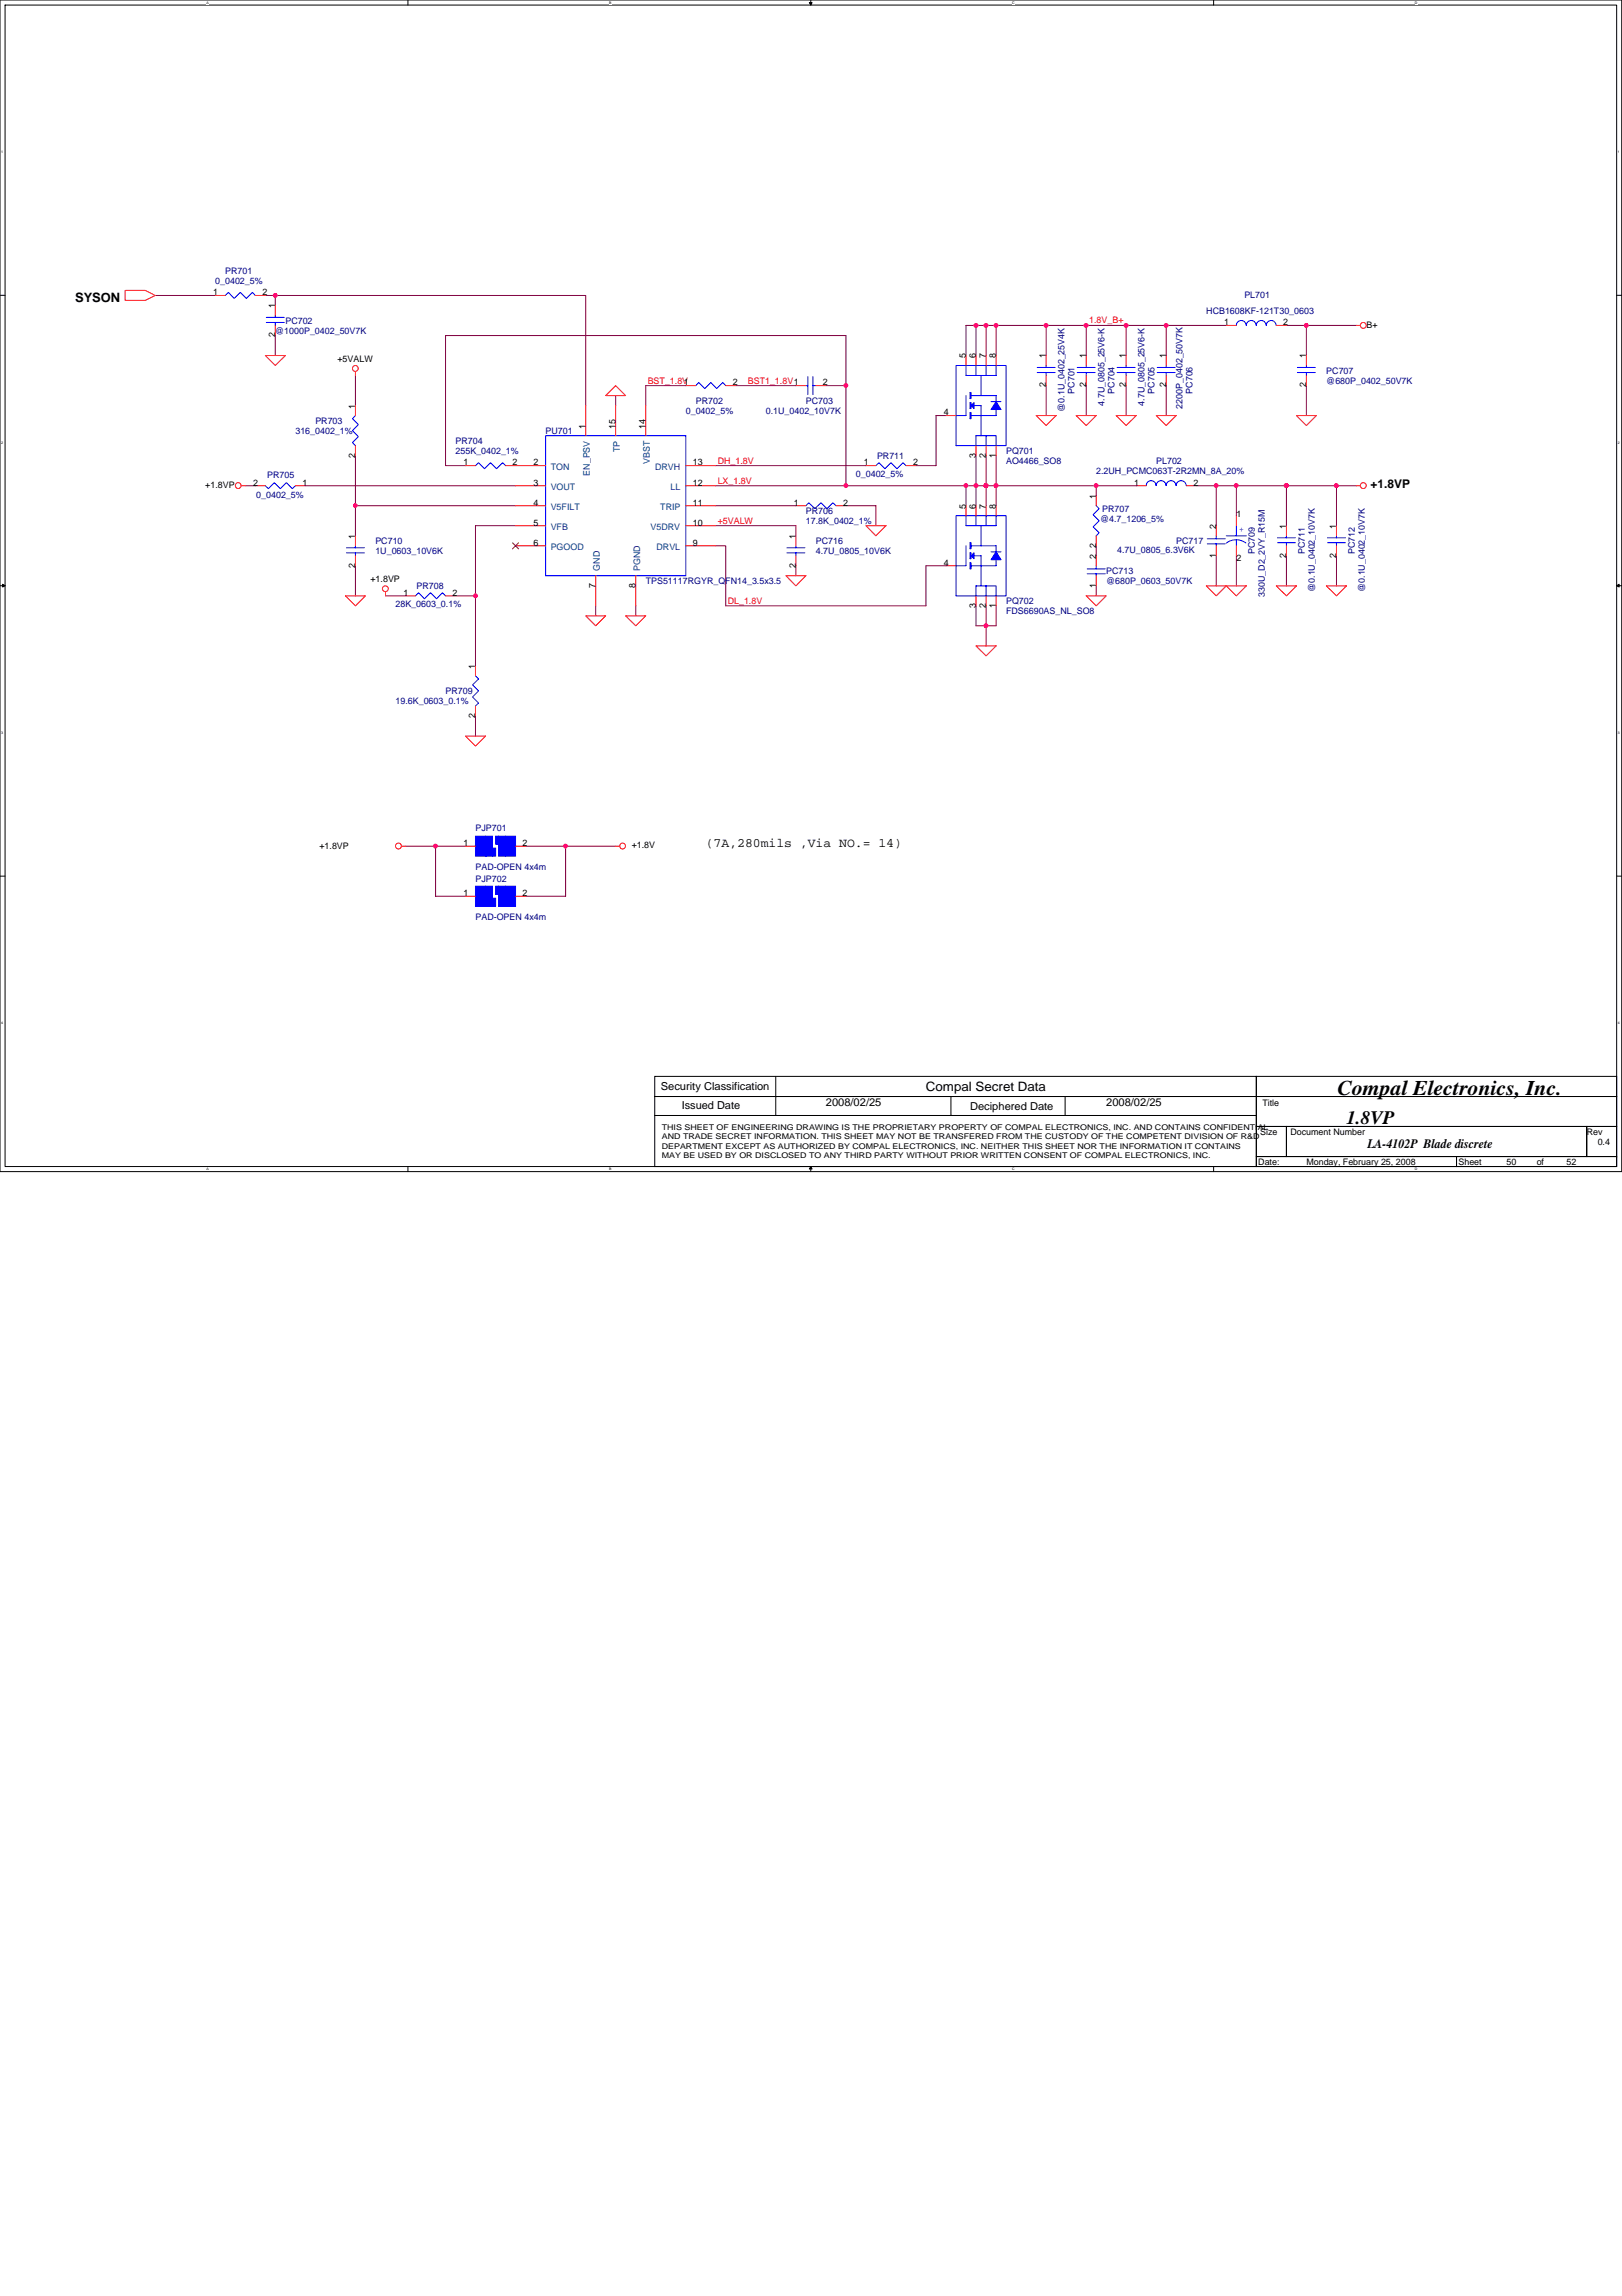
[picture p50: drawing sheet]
<svg xmlns="http://www.w3.org/2000/svg" width="210mm" height="297mm" viewBox="0 0 210 297" stroke-linecap="round" stroke-linejoin="round" font-family="sans-serif">
<defs><g id="words">
<text font-size="2.7" x="173.1" y="141.7">Compal Electronics, Inc.</text>
<text font-size="2.5" x="174.2" y="145.4">1.8VP</text>
<g font-size="1.7">
<text x="9.7" y="39">SYSON</text>
<text x="91.3" y="109.5">(7A,280mils ,Via NO.= 14)</text>
<text x="119.8" y="141.2">Compal Secret Data</text>
<text x="177" y="148.6">LA-4102P Blade discrete</text>
</g>
<text font-size="1.5" x="177.4" y="63.1">+1.8VP</text>
<g font-size="1.4">
<text x="85.5" y="141.1">Security Classification</text>
<text x="88.2" y="143.5">Issued Date</text>
<text x="106.9" y="143.1">2008/02/25</text>
<text x="125.5" y="143.6">Deciphered Date</text>
<text x="143.1" y="143.1">2008/02/25</text>
</g>
<g font-size="1.2" fill="#000080">
<text x="29.1" y="35.4">PR701</text>
<text x="27.9" y="36.7">0_0402_5%</text>
<text x="36.9" y="41.9">PC702</text>
<text x="156.1" y="40.6">HCB1608KF-121T30_0603</text>
<text x="161" y="38.5">PL701</text>
<text x="35.6" y="43.2">@1000P_0402_50V7K</text>
<text x="88.8" y="53.6">0_0402_5%</text>
<text x="90" y="52.3">PR702</text>
<text x="99.1" y="53.6">0.1U_0402_10V7K</text>
<text x="104.3" y="52.3">PC703</text>
<text x="137.8" y="53.3" transform="rotate(-90 137.8 53.3)">@0.1U_0402_25V4K</text>
<text x="139" y="50.9" transform="rotate(-90 139 50.9)">PC701</text>
<text x="142.9" y="52.5" transform="rotate(-90 142.9 52.5)">4.7U_0805_25V6-K</text>
<text x="144.2" y="50.9" transform="rotate(-90 144.2 50.9)">PC704</text>
<text x="148.1" y="52.5" transform="rotate(-90 148.1 52.5)">4.7U_0805_25V6-K</text>
<text x="149.4" y="50.9" transform="rotate(-90 149.4 50.9)">PC705</text>
<text x="153" y="52.9" transform="rotate(-90 153 52.9)">2200P_0402_50V7K</text>
<text x="154.3" y="50.9" transform="rotate(-90 154.3 50.9)">PC706</text>
<text x="171.6" y="48.4">PC707</text>
<text x="171.6" y="49.7">@680P_0402_50V7K</text>
<text x="38.2" y="56.1">316_0402_1%</text>
<text x="40.8" y="54.8">PR703</text>
<text x="58.9" y="57.4">PR704</text>
<text x="58.9" y="58.7">255K_0402_1%</text>
<text x="70.6" y="56.1">PU701</text>
<text x="113.5" y="59.4">PR711</text>
<text x="130.2" y="58.7">PQ701</text>
<text x="33.2" y="64.4">0_0402_5%</text>
<text x="34.6" y="61.8">PR705</text>
<text x="110.8" y="61.7">0_0402_5%</text>
<text x="130.2" y="60">AO4466_SO8</text>
<text x="141.9" y="61.3">2.2UH_PCMC063T-2R2MN_8A_20%</text>
<text x="149.6" y="60">PL702</text>
<text x="48.6" y="70.4">PC710</text>
<text x="48.6" y="71.7">1U_0603_10V6K</text>
<text x="104.3" y="66.5">PR706</text>
<text x="104.3" y="67.8">17.8K_0402_1%</text>
<text x="105.6" y="70.4">PC716</text>
<text x="105.6" y="71.7">4.7U_0805_10V6K</text>
<text x="142.4" y="67.5">@4.7_1206_5%</text>
<text x="142.6" y="66.3">PR707</text>
<text x="144.6" y="71.6">4.7U_0805_6.3V6K</text>
<text x="152.2" y="70.4">PC717</text>
<text x="162.4" y="71.6" transform="rotate(-90 162.4 71.6)">PC709</text>
<text x="168.8" y="71.6" transform="rotate(-90 168.8 71.6)">PC711</text>
<text x="175.3" y="71.6" transform="rotate(-90 175.3 71.6)">PC712</text>
<text x="53.9" y="76.2">PR708</text>
<text x="83.6" y="75.6">TPS51117RGYR_QFN14_3.5x3.5</text>
<text x="143.2" y="74.3">PC713</text>
<text x="143.2" y="75.6">@680P_0603_50V7K</text>
<text x="163.7" y="77.2" transform="rotate(-90 163.7 77.2)">330U_D2_2VY_R15M</text>
<text x="170.1" y="76.6" transform="rotate(-90 170.1 76.6)">@0.1U_0402_10V7K</text>
<text x="176.6" y="76.6" transform="rotate(-90 176.6 76.6)">@0.1U_0402_10V7K</text>
<text x="51.2" y="78.5">28K_0603_0.1%</text>
<text x="130.2" y="78.2">PQ702</text>
<text x="130.2" y="79.5">FDS6690AS_NL_SO8</text>
<text x="57.7" y="89.8">PR709</text>
<text x="51.2" y="91.1">19.6K_0603_0.1%</text>
<text x="61.5" y="107.6">PJP701</text>
<text x="61.5" y="112.5">PAD-OPEN 4x4m</text>
<text x="61.5" y="114">PJP702</text>
<text x="61.5" y="119">PAD-OPEN 4x4m</text>
</g>
<g font-size="1.2">
<text x="27.6" y="38.2">1</text>
<text x="34" y="38.2">2</text>
<text x="35.6" y="39.9" transform="rotate(-90 35.6 39.9)">1</text>
<text x="35.6" y="43.6" transform="rotate(-90 35.6 43.6)">2</text>
<text x="43.7" y="46.8">+5VALW</text>
<text x="125" y="46.4" transform="rotate(-90 125 46.4)">5</text>
<text x="126.3" y="46.4" transform="rotate(-90 126.3 46.4)">6</text>
<text x="127.6" y="46.4" transform="rotate(-90 127.6 46.4)">7</text>
<text x="128.9" y="46.4" transform="rotate(-90 128.9 46.4)">8</text>
<text x="135.4" y="46.4" transform="rotate(-90 135.4 46.4)">1</text>
<text x="140.5" y="46.4" transform="rotate(-90 140.5 46.4)">1</text>
<text x="145.7" y="46.4" transform="rotate(-90 145.7 46.4)">1</text>
<text x="150.9" y="46.4" transform="rotate(-90 150.9 46.4)">1</text>
<text x="158.4" y="42.1">1</text>
<text x="166.1" y="42.1">2</text>
<text x="169" y="46.4" transform="rotate(-90 169 46.4)">1</text>
<text x="176.8" y="42.4">B+</text>
<text x="46" y="52.9" transform="rotate(-90 46 52.9)">1</text>
<text x="88.5" y="49.9">1</text>
<text x="94.8" y="49.9">2</text>
<text x="106.5" y="49.9">2</text>
<text x="122.2" y="53.7">4</text>
<text x="135.4" y="50.1" transform="rotate(-90 135.4 50.1)">2</text>
<text x="140.5" y="50.1" transform="rotate(-90 140.5 50.1)">2</text>
<text x="145.7" y="50.1" transform="rotate(-90 145.7 50.1)">2</text>
<text x="150.9" y="50.1" transform="rotate(-90 150.9 50.1)">2</text>
<text x="169" y="50.1" transform="rotate(-90 169 50.1)">2</text>
<text x="46" y="59.2" transform="rotate(-90 46 59.2)">2</text>
<text x="75.8" y="55.5" transform="rotate(-90 75.8 55.5)">1</text>
<text x="79.7" y="55.5" transform="rotate(-90 79.7 55.5)">15</text>
<text x="83.5" y="55.5" transform="rotate(-90 83.5 55.5)">14</text>
<text x="126.3" y="59.2" transform="rotate(-90 126.3 59.2)">3</text>
<text x="127.6" y="59.2" transform="rotate(-90 127.6 59.2)">2</text>
<text x="128.9" y="59.2" transform="rotate(-90 128.9 59.2)">1</text>
<text x="26.6" y="63.1">+1.8VP</text>
<text x="32.8" y="62.8">2</text>
<text x="39.1" y="62.8">1</text>
<text x="60" y="60.2">1</text>
<text x="66.3" y="60.2">2</text>
<text x="69" y="62.8">3</text>
<text x="69" y="65.4">4</text>
<text x="69" y="60.2">2</text>
<text x="89.7" y="62.8">12</text>
<text x="89.7" y="65.4">11</text>
<text x="89.7" y="60.2">13</text>
<text x="102.7" y="65.4">1</text>
<text x="109.1" y="65.4">2</text>
<text x="111.8" y="60.2">1</text>
<text x="118.2" y="60.2">2</text>
<text x="125" y="65.8" transform="rotate(-90 125 65.8)">5</text>
<text x="126.3" y="65.8" transform="rotate(-90 126.3 65.8)">6</text>
<text x="127.6" y="65.8" transform="rotate(-90 127.6 65.8)">7</text>
<text x="128.9" y="65.8" transform="rotate(-90 128.9 65.8)">8</text>
<text x="141.8" y="64.5" transform="rotate(-90 141.8 64.5)">1</text>
<text x="146.8" y="62.8">1</text>
<text x="154.4" y="62.8">2</text>
<text x="46" y="69.7" transform="rotate(-90 46 69.7)">1</text>
<text x="69" y="68">5</text>
<text x="69" y="70.6">6</text>
<text x="89.7" y="70.6">9</text>
<text x="89.7" y="68">10</text>
<text x="103" y="69.7" transform="rotate(-90 103 69.7)">1</text>
<text x="141.8" y="70.9" transform="rotate(-90 141.8 70.9)">2</text>
<text x="157.4" y="68.4" transform="rotate(-90 157.4 68.4)">2</text>
<text x="160" y="66.8">1</text>
<text x="166.5" y="68.4" transform="rotate(-90 166.5 68.4)">1</text>
<text x="172.9" y="68.4" transform="rotate(-90 172.9 68.4)">1</text>
<text x="46" y="73.4" transform="rotate(-90 46 73.4)">2</text>
<text x="47.9" y="75.3">+1.8VP</text>
<text x="52.2" y="77.1">1</text>
<text x="58.6" y="77.1">2</text>
<text x="77.1" y="76" transform="rotate(-90 77.1 76)">7</text>
<text x="82.3" y="76" transform="rotate(-90 82.3 76)">8</text>
<text x="103" y="73.4" transform="rotate(-90 103 73.4)">2</text>
<text x="122.2" y="73.2">4</text>
<text x="141.8" y="76" transform="rotate(-90 141.8 76)">1</text>
<text x="141.8" y="72.3" transform="rotate(-90 141.8 72.3)">2</text>
<text x="157.4" y="72.2" transform="rotate(-90 157.4 72.2)">1</text>
<text x="160" y="72.6">2</text>
<text x="166.5" y="72.2" transform="rotate(-90 166.5 72.2)">2</text>
<text x="172.9" y="72.2" transform="rotate(-90 172.9 72.2)">2</text>
<text x="126.3" y="78.6" transform="rotate(-90 126.3 78.6)">3</text>
<text x="127.6" y="78.6" transform="rotate(-90 127.6 78.6)">2</text>
<text x="128.9" y="78.6" transform="rotate(-90 128.9 78.6)">1</text>
<text x="61.5" y="86.5" transform="rotate(-90 61.5 86.5)">1</text>
<text x="61.5" y="92.9" transform="rotate(-90 61.5 92.9)">2</text>
<text x="41.3" y="109.9">+1.8VP</text>
<text x="60" y="109.5">1</text>
<text x="67.6" y="109.5">2</text>
<text x="81.7" y="109.8">+1.8V</text>
<text x="60" y="115.9">1</text>
<text x="67.6" y="115.9">2</text>
<text x="163.4" y="143.1">Title</text>
<text x="163.1" y="146.8">Size</text>
<text x="167" y="146.8">Document Number</text>
<text x="205.3" y="146.8">Rev</text>
<text x="206.8" y="148.1">0.4</text>
<text x="162.8" y="150.7">Date:</text>
<text x="169.1" y="150.7">Monday, February 25, 2008</text>
<text x="188.7" y="150.7">Sheet</text>
<text x="195" y="150.7">50</text>
<text x="198.9" y="150.7">of</text>
<text x="202.7" y="150.7">52</text>
</g>
<g font-size="1.2" fill="#f00">
<text x="140.9" y="41.8">1.8V_B+</text>
<text x="83.8" y="49.6">BST_1.8V</text>
<text x="96.8" y="49.6">BST1_1.8V1</text>
<text x="92.9" y="60">DH_1.8V</text>
<text x="92.9" y="62.6">LX_1.8V</text>
<text x="92.9" y="67.8">+5VALW</text>
<text x="94.2" y="78.1">DL_1.8V</text>
</g>
<g font-size="1.2" fill="#004080">
<text x="80.2" y="58.5" transform="rotate(-90 80.2 58.5)">TP</text>
<text x="71.3" y="63.4">VOUT</text>
<text x="71.3" y="66">V5FILT</text>
<text x="71.3" y="60.8">TON</text>
<text x="76.3" y="61.5" transform="rotate(-90 76.3 61.5)">EN_PSV</text>
<text x="84.1" y="60" transform="rotate(-90 84.1 60)">VBST</text>
<text x="84.8" y="60.8">DRVH</text>
<text x="85.4" y="66">TRIP</text>
<text x="86.8" y="63.4">LL</text>
<text x="71.3" y="68.6">VFB</text>
<text x="71.3" y="71.2">PGOOD</text>
<text x="84.2" y="68.6">V5DRV</text>
<text x="85" y="71.2">DRVL</text>
<text x="77.6" y="73.8" transform="rotate(-90 77.6 73.8)">GND</text>
<text x="82.8" y="73.8" transform="rotate(-90 82.8 73.8)">PGND</text>
</g>
<text font-size="1.2" fill="#00f" x="160.4" y="68.8">+</text>
<g font-size="1">
<text x="85.6" y="146.2">THIS SHEET OF ENGINEERING DRAWING IS THE PROPRIETARY PROPERTY OF COMPAL ELECTRONICS, INC. AND CONTAINS CONFIDENTIAL</text>
<text x="85.6" y="147.4">AND TRADE SECRET INFORMATION. THIS SHEET MAY NOT BE TRANSFERED FROM THE CUSTODY OF THE COMPETENT DIVISION OF R&amp;D</text>
<text x="85.6" y="148.6">DEPARTMENT EXCEPT AS AUTHORIZED BY COMPAL ELECTRONICS, INC. NEITHER THIS SHEET NOR THE INFORMATION IT CONTAINS</text>
<text x="85.6" y="149.8">MAY BE USED BY OR DISCLOSED TO ANY THIRD PARTY WITHOUT PRIOR WRITTEN CONSENT OF COMPAL ELECTRONICS, INC.</text>
</g>
<g font-size=".5">
<text x="26.7" y=".5">A</text>
<text x="78.8" y=".5">B</text>
<text x="131" y=".5">C</text>
<text x="183.1" y=".5">D</text>
<text x=".2" y="19.8">1</text>
<text x="209.4" y="19.8">1</text>
<text x=".2" y="57.4">2</text>
<text x="209.4" y="57.4">2</text>
<text x=".2" y="95">3</text>
<text x="209.4" y="95">3</text>
<text x=".2" y="132.5">4</text>
<text x="209.4" y="132.5">4</text>
<text x="26.7" y="151.4">A</text>
<text x="78.8" y="151.4">B</text>
<text x="131" y="151.4">C</text>
<text x="183.1" y="151.4">D</text>
</g>
</g></defs>
<path d="M0 0h209.9v151.6h-209.9zM.7 .7h208.5v150.2h-208.5z" fill="none" stroke="#000" stroke-width=".13"/>
<g fill="#fff">
<path d="M26.7 .1h.3v.5h-.3z"/>
<path d="M26.7 151h.3v.5h-.3z"/>
</g>
<path d="M52.8 0v.7M52.8 150.9v.7" fill="none" stroke="#000" stroke-width=".13"/>
<g fill="#fff">
<path d="M78.8 .1h.3v.5h-.3z"/>
<path d="M78.8 151h.3v.5h-.3z"/>
</g>
<path d="M104.9 0v.7M104.9 150.9v.7" fill="none" stroke="#000" stroke-width=".13"/>
<path d="M104.7 .3h.4l-.2 .4zM104.9 150.9l.2 .3h-.4z" fill="#000" stroke="#000" stroke-width=".13"/>
<g fill="#fff">
<path d="M131 .1h.3v.5h-.3z"/>
<path d="M131 151h.3v.5h-.3z"/>
</g>
<path d="M157.1 0v.7M157.1 150.9v.7" fill="none" stroke="#000" stroke-width=".13"/>
<g fill="#fff">
<path d="M183.1 .1h.3v.5h-.3z"/>
<path d="M183.1 151h.3v.5h-.3z"/>
<path d="M.2 19.4h.2v.5h-.2z"/>
<path d="M209.4 19.4h.2v.5h-.2z"/>
<path d="M.2 57h.2v.5h-.2z"/>
<path d="M209.4 57h.2v.5h-.2z"/>
</g>
<path d="M0 38.2h.7M209.2 38.2h.7" fill="none" stroke="#000" stroke-width=".13"/>
<g fill="#fff">
<path d="M.2 94.6h.2v.5h-.2z"/>
<path d="M209.4 94.6h.2v.5h-.2z"/>
</g>
<path d="M0 75.8h.7M209.2 75.8h.7" fill="none" stroke="#000" stroke-width=".13"/>
<path d="M.3 75.6l.4 .2-.4 .1zM209.2 75.8l.3-.2v.3z" fill="#000" stroke="#000" stroke-width=".13"/>
<g fill="#fff">
<path d="M.2 132.1h.2v.5h-.2z"/>
<path d="M209.4 132.1h.2v.5h-.2z"/>
</g>
<g fill="none" stroke="#000" stroke-width=".13">
<path d="M0 113.3h.7M209.2 113.3h.7M84.7 139.3h77.9v2.6h-77.9zM100.4 139.3v5M162.6 139.3h46.6v2.6h-46.6zM84.7 141.9h77.9v2.4h-77.9zM84.7 144.3h77.9v6.6h-77.9zM123.1 141.9v2.4M137.8 141.9v2.4M162.6 141.9h46.6v3.8h-46.6zM162.6 145.7h3.9v3.9h-3.9zM162.6 149.6h25.9v1.3h-25.9z"/>
<path d="M166.5 145.7h38.8v3.9h-38.8zM188.5 149.6h20.7v1.3h-20.7zM205.3 145.7h3.9v3.9h-3.9z"/>
</g>
<g fill="none" stroke="#800040" stroke-width=".13">
<path d="M20.1 38.2h7.8M34.3 38.2h41.5v14.3M35.6 38.2v1.3M35.6 43.4v2.6M46 48.6v3.9M46 58.9v10.4M79.7 51.2v1.3M88.8 49.9h-5.2v2.6M95.2 49.9h7.8M106.9 49.9h2.6M122.4 53.8h-1.3v6.4h-2.6M126.3 42.1v3.9"/>
<path d="M126.3 58.9v6.5M127.6 42.1v3.9M127.6 58.9v6.5M128.9 42.1h6.5v3.9M128.9 42.1h-3.9v3.9M128.9 42.1v3.9M128.9 58.9v6.5M135.4 42.1h23.3M135.4 49.9v3.9M140.6 42.1v3.9M140.6 49.9v3.9M145.7 42.1v3.9"/>
<path d="M145.7 49.9v3.9M150.9 42.1v3.9M150.9 49.9v3.9M166.5 42.1h9M169.1 42.1v3.9M169.1 49.9v3.9M31.7 62.8h1.3M39.5 62.8h27.2M46 73.2v3.9M46 65.4h20.7M49.9 77.1h2.6M58.9 77.1h2.6v9"/>
<path d="M60.2 60.2h-2.5v-16.8h51.8v19.4M66.7 68h-5.2v9.1M77.1 78.4v1.3M82.3 78.4v1.3M92.6 62.8h49.3v1.3M92.6 70.6h1.3v7.8h25.9v-5.2h2.6M92.6 68h10.4v1.3M92.6 65.4h10.4M92.6 60.2h19.5M103 73.2v1.3M109.5 65.4h3.8v2.6M125 62.8v2.6"/>
<path d="M126.3 78.4v2.6h2.6v-2.6M127.6 78.4v5.2M141.9 62.8h5.1M141.9 70.6v1.3M141.9 75.8v1.3M154.8 62.8h20.7M157.4 62.8v5.2M157.4 71.9v3.9M160 62.8v3.9M160 71.9v3.9M166.5 62.8v5.2M166.5 71.9v3.9"/>
<path d="M173 62.8v5.2M173 71.9v3.9M61.5 92.6v2.6M52.5 109.5h3.9v6.5h3.8M56.4 109.5h3.8M68 109.5h11.7M73.2 109.5v6.5h-5.2"/>
</g>
<g fill="#f0f" stroke="#f0f" stroke-width=".13">
<path d="M56.2 109.3l.1-.1 .2 .1 .1 .2-.1 .1-.2 .1-.1-.1-.1-.1z" fill-rule="evenodd"/>
<path d="M35.4 38h.2h.2l.1 .2-.1 .2-.2 .1-.2-.1v-.2z" fill-rule="evenodd"/>
<path d="M61.3 76.9l.2-.1 .2 .1 .1 .2-.1 .1-.2 .1-.2-.1v-.1z" fill-rule="evenodd"/>
<path d="M168.9 41.9l.1-.1 .2 .1 .1 .2-.1 .2-.2 .1-.1-.1-.1-.2z" fill-rule="evenodd"/>
<path d="M150.7 41.9l.2-.1 .2 .1 .1 .2-.1 .2-.2 .1-.2-.1v-.2z" fill-rule="evenodd"/>
<path d="M135.2 41.9l.2-.1 .1 .1 .1 .2-.1 .2-.1 .1-.2-.1-.1-.2z" fill-rule="evenodd"/>
<path d="M128.7 41.9l.2-.1 .2 .1v.2v.2l-.2 .1-.2-.1v-.2z" fill-rule="evenodd"/>
<path d="M128.7 62.6h.2h.2v.2v.2l-.2 .1-.2-.1v-.2z" fill-rule="evenodd"/>
<path d="M141.7 62.6h.1h.2l.1 .2-.1 .2-.2 .1-.1-.1-.1-.2z" fill-rule="evenodd"/>
<path d="M128.7 62.6h.2h.2v.2v.2l-.2 .1-.2-.1v-.2z" fill-rule="evenodd"/>
<path d="M124.8 62.6h.2h.2v.2v.2l-.2 .1-.2-.1v-.2z" fill-rule="evenodd"/>
<path d="M109.3 62.6h.2h.1l.1 .2-.1 .2-.1 .1-.2-.1-.1-.2z" fill-rule="evenodd"/>
<path d="M109.3 49.7l.2-.1 .1 .1 .1 .2-.1 .1-.1 .1-.2-.1-.1-.1z" fill-rule="evenodd"/>
<path d="M157.2 62.6h.2h.1l.1 .2-.1 .2-.1 .1-.2-.1-.1-.2z" fill-rule="evenodd"/>
<path d="M56.2 109.3l.1-.1 .2 .1 .1 .2-.1 .1-.2 .1-.1-.1-.1-.1z" fill-rule="evenodd"/>
<path d="M35.4 38h.2h.2l.1 .2-.1 .2-.2 .1-.2-.1v-.2z" fill-rule="evenodd"/>
<path d="M61.3 76.9l.2-.1 .2 .1 .1 .2-.1 .1-.2 .1-.2-.1v-.1z" fill-rule="evenodd"/>
<path d="M168.9 41.9l.1-.1 .2 .1 .1 .2-.1 .2-.2 .1-.1-.1-.1-.2z" fill-rule="evenodd"/>
<path d="M150.7 41.9l.2-.1 .2 .1 .1 .2-.1 .2-.2 .1-.2-.1v-.2z" fill-rule="evenodd"/>
<path d="M135.2 41.9l.2-.1 .1 .1 .1 .2-.1 .2-.1 .1-.2-.1-.1-.2z" fill-rule="evenodd"/>
<path d="M128.7 41.9l.2-.1 .2 .1v.2v.2l-.2 .1-.2-.1v-.2z" fill-rule="evenodd"/>
<path d="M128.7 62.6h.2h.2v.2v.2l-.2 .1-.2-.1v-.2z" fill-rule="evenodd"/>
<path d="M141.7 62.6h.1h.2l.1 .2-.1 .2-.2 .1-.1-.1-.1-.2z" fill-rule="evenodd"/>
<path d="M128.7 62.6h.2h.2v.2v.2l-.2 .1-.2-.1v-.2z" fill-rule="evenodd"/>
<path d="M124.8 62.6h.2h.2v.2v.2l-.2 .1-.2-.1v-.2z" fill-rule="evenodd"/>
<path d="M109.3 62.6h.2h.1l.1 .2-.1 .2-.1 .1-.2-.1-.1-.2z" fill-rule="evenodd"/>
<path d="M109.3 49.7l.2-.1 .1 .1 .1 .2-.1 .1-.1 .1-.2-.1-.1-.1z" fill-rule="evenodd"/>
<path d="M157.2 62.6h.2h.1l.1 .2-.1 .2-.1 .1-.2-.1-.1-.2z" fill-rule="evenodd"/>
<circle cx="73.2" cy="109.5" r=".24"/>
<circle cx="46" cy="65.4" r=".24"/>
<circle cx="126.3" cy="62.8" r=".25"/>
<circle cx="127.6" cy="42.1" r=".25"/>
<circle cx="172.9" cy="62.8" r=".25"/>
<circle cx="166.5" cy="62.8" r=".25"/>
<circle cx="127.6" cy="62.8" r=".25"/>
<circle cx="160" cy="62.8" r=".25"/>
<circle cx="127.6" cy="81" r=".25"/>
<circle cx="145.7" cy="42.1" r=".25"/>
<circle cx="140.5" cy="42.1" r=".25"/>
<circle cx="126.3" cy="42.1" r=".25"/>
</g>
<g fill="none" stroke="#f00" stroke-width=".13">
<path d="M16.2 37.6h2.6l1.3 .6-1.3 .7h-2.6zM27.9 38.2h1.2M33 38.2h1.3M35.6 39.5v1.3M34.3 46h2.6l-1.3 1.3zM35.6 42.1v1.3M46 48.1v.5M46 52.5v1.3M46 57.7v1.2M75.8 52.5v3.9M79.7 49.9l1.3 1.3h-2.6zM79.7 52.5v3.9"/>
<path d="M83.6 52.5v3.9M88.8 49.9h1.2M93.9 49.9h1.3M103 49.9h1.3M105.6 49.9h1.3M122.4 53.8h1.3M125 46v1.3M126.3 46v1.3M126.3 57.7v1.2M127.6 46v1.3M127.6 57.7v1.2M128.9 46v1.3"/>
<path d="M128.9 57.7v1.2M134.1 53.8h2.6l-1.3 1.3zM135.4 46v1.3M135.4 48.6v1.3M139.3 53.8h2.6l-1.3 1.3zM140.6 46v1.3M140.6 48.6v1.3M144.4 53.8h2.6l-1.3 1.3zM145.7 46v1.3M145.7 48.6v1.3M149.6 53.8h2.6l-1.3 1.3zM150.9 46v1.3"/>
<path d="M150.9 48.6v1.3M158.7 42.1h1.3M165.2 42.1h1.3M167.8 53.8h2.5l-1.2 1.3zM169.1 46v1.3M169.1 48.6v1.3M175.5 42.1h.5M31.2 62.8h.5M33 62.8h1.3M38.2 62.8h1.3M44.7 77.1h2.6l-1.3 1.3zM46 69.3v1.3"/>
<path d="M46 71.9v1.3M49.9 76.6v.5M52.5 77.1h1.3M57.7 77.1h1.2M60.2 60.2h1.3M65.4 60.2h5.2M66.7 62.8h3.9M66.7 65.4h3.9M66.7 68h3.9M66.7 70.6h3.9M75.8 79.7h2.6l-1.3 1.3zM77.1 74.5v3.9"/>
<path d="M81 79.7h2.6l-1.3 1.3zM82.3 74.5v3.9M88.8 62.8h3.8M88.8 60.2h3.8M88.8 65.4h3.8M88.8 68h3.8M88.8 70.6h3.8M101.7 74.5h2.6l-1.3 1.3zM103 69.3v1.3M103 71.9v1.3M103 65.4h1.3M108.2 65.4h1.3"/>
<path d="M112.1 68h2.6l-1.4 1.3zM112.1 60.2h1.2M117.2 60.2h1.3M122.4 73.2h1.3M125 65.4v1.3M126.3 65.4v1.3M126.3 77.1v1.3M127.6 65.4v1.3M127.6 77.1v1.3M128.9 65.4v1.3M128.9 77.1v1.3M140.6 77.1h2.6l-1.3 1.3z"/>
<path d="M141.9 64.1v1.3M141.9 69.3v1.3M141.9 71.9v1.3M141.9 74.5v1.3M147 62.8h1.3M153.5 62.8h1.3M156.1 75.8h2.6l-1.3 1.3zM157.4 68v1.3M157.4 70.6v1.3M158.7 75.8h2.6l-1.3 1.3zM160 66.7v1.3M160 70.6v1.3"/>
<path d="M165.2 75.8h2.6l-1.3 1.3zM166.5 68v1.3M166.5 70.6v1.3M171.6 75.8h2.6l-1.2 1.3zM173 68v1.3M173 70.6v1.3M175.5 62.8h.5M60.2 95.2h2.6l-1.3 1.3zM61.5 86.1v1.3M61.5 91.3v1.3M126.3 83.6h2.6l-1.3 1.3zM52 109.5h.5"/>
<path d="M60.2 109.5h1.3M60.2 116h1.3M66.7 109.5h1.3M66.7 116h1.3M79.7 109.5h.5"/>
<circle cx="46" cy="47.7" r=".38"/>
<circle cx="176.4" cy="42.1" r=".38"/>
<circle cx="30.8" cy="62.8" r=".38"/>
<circle cx="49.9" cy="76.2" r=".38"/>
<circle cx="176.4" cy="62.8" r=".38"/>
<circle cx="51.6" cy="109.5" r=".38"/>
<circle cx="80.6" cy="109.5" r=".38"/>
</g>
<g fill="#00f" stroke="#00f" stroke-width=".13">
<path d="M128.9 52l.6 1h-1.3z" fill-rule="evenodd"/>
<path d="M126 52.1v.8l-.3-.4z" fill-rule="evenodd"/>
<path d="M61.5 114.7h1.3v2.5h-1.3z" fill-rule="evenodd"/>
<path d="M65.4 114.7h1.3v2.5h-1.3z" fill-rule="evenodd"/>
<path d="M62.8 114.7h.9v2.5h-.9z" fill-rule="evenodd"/>
<path d="M63.7 116.2h.4v1h-.4z" fill-rule="evenodd"/>
<path d="M64.1 114.7h.4v1h-.4z" fill-rule="evenodd"/>
<path d="M64.5 114.7h.9v2.5h-.9z" fill-rule="evenodd"/>
<path d="M128.9 71.4l.6 1h-1.3z" fill-rule="evenodd"/>
<path d="M126 71.5v.8l-.3-.4z" fill-rule="evenodd"/>
<path d="M61.5 108.2h1.3v2.6h-1.3z" fill-rule="evenodd"/>
<path d="M65.4 108.2h1.3v2.6h-1.3z" fill-rule="evenodd"/>
<path d="M62.8 108.2h.9v2.6h-.9z" fill-rule="evenodd"/>
<path d="M63.7 109.7h.4v1.1h-.4z" fill-rule="evenodd"/>
<path d="M64.1 108.2h.4v1h-.4z" fill-rule="evenodd"/>
<path d="M64.5 108.2h.9v2.6h-.9z" fill-rule="evenodd"/>
</g>
<g fill="none" stroke="#00f" stroke-width=".13">
<path d="M29.1 38.2l.4-.4 .8 .8 .8-.8 .8 .8 .8-.8 .3 .4M34.5 41.7h2.3M34.5 41.1h2.3M35.6 40.8v.3M35.6 41.7v.4M46 53.8l-.4 .4 .8 .7-.8 .8 .8 .8-.8 .8 .4 .4M70.6 56.4h18.2v18.1h-18.2zM90 49.9l.4-.4 .8 .8 .8-.8 .8 .8 .7-.8 .4 .4M104.3 49.9h.2M104.5 48.7v2.4M105.2 49.9h.4M105.2 48.7v2.4"/>
<path d="M123.7 47.3h6.5v10.4h-6.5zM125 47.3v1.3h3.9v-1.3M125 51.2v2.6h-1.3M125.5 53.4h.2v.8h-.2zM125.5 52.1h.2v.8h-.2zM125.5 50.8h.2v.8h-.2zM125.7 51.2h3.2v.8M126 52.5h1v3.9M126.3 47.3v1.3M127 48.6v2.6M127.6 56.4h1.3v1.3M127.6 47.3v1.3"/>
<path d="M127.6 56.4v1.3M127.6 56.4h-1.3v1.3M128.2 52h1.3M128.9 53v.8h-3.2M134.2 48.2h2.3M134.2 47.5h2.3M135.4 47.3v.2M135.4 48.2v.4M139.4 48.2h2.3M139.4 47.5h2.3M140.6 47.3v.2M140.6 48.2v.4"/>
<path d="M144.6 48.2h2.3M144.6 47.5h2.3M145.7 47.3v.2M145.7 48.2v.4M149.8 48.2h2.3M149.8 47.5h2.3M150.9 47.3v.2M150.9 48.2v.4M160 42.1a.64 .64 0 0 1 .6-.6 .64 .64 0 0 1 .7 .6 .65 .65 0 0 1 .6-.6 .65 .65 0 0 1 .7 .6 .65 .65 0 0 1 .6-.6 .65 .65 0 0 1 .7 .6 .65 .65 0 0 1 .6-.6 .65 .65 0 0 1 .6 .6M167.9 48.2h2.3M167.9 47.5h2.3M169.1 47.3v.2"/>
<path d="M169.1 48.2v.4M34.3 62.8l.4 .4 .8-.8 .8 .8 .8-.8 .7 .8 .4-.4M44.8 71.5h2.4M44.8 70.9h2.4M46 70.6v.3M46 71.5v.4M53.8 77.1l.4-.4 .7 .8 .8-.8 .8 .8 .8-.8 .4 .4M61.5 60.2l.4-.3 .8 .7 .8-.7 .8 .7 .7-.7 .4 .3M101.8 71.5h2.4M101.8 70.9h2.4M103 70.6v.3M103 71.5v.4"/>
<path d="M104.3 65.4l.4-.4 .8 .8 .7-.8 .8 .8 .8-.8 .4 .4M113.3 60.2l.4-.3 .8 .7 .8-.7 .8 .7 .8-.7 .3 .3M123.7 66.7h6.5v10.4h-6.5zM125 66.7v1.3h3.9v-1.3M125 70.6v2.6h-1.3M125.5 72.8h.2v.8h-.2zM125.5 71.5h.2v.8h-.2zM125.5 70.2h.2v.8h-.2zM125.7 70.6h3.2v.8M126 71.9h1v3.9M126.3 66.7v1.3M127 68v2.6"/>
<path d="M127.6 75.8h1.3v1.3M127.6 66.7v1.3M127.6 75.8v1.3M127.6 75.8h-1.3v1.3M128.2 71.4h1.3M128.9 72.4v.8h-3.2M140.7 73.6h2.3M140.7 74.2h2.3M141.9 65.4l.3 .4-.7 .8 .7 .8-.7 .8 .7 .7-.3 .4M141.9 73.2v.4M141.9 74.2v.3M148.3 62.8a.63 .63 0 0 1 .7-.6 .63 .63 0 0 1 .6 .6"/>
<path d="M149.6 62.8a.63 .63 0 0 1 .7-.6 .63 .63 0 0 1 .6 .6M150.9 62.8a.64 .64 0 0 1 .7-.6 .64 .64 0 0 1 .6 .6M152.2 62.8a.65 .65 0 0 1 .7-.6 .65 .65 0 0 1 .6 .6M156.2 69.7h2.4M156.2 70.4h2.4M157.4 69.3v.4M157.4 70.4v.2M158.7 69.3h2.6M158.7 70.3a2.08 2.08 0 0 1 2.5 0M160 68v1.3M160 69.8v.8M165.3 70.2h2.3"/>
<path d="M165.3 69.6h2.3M166.5 69.3v.3M166.5 70.2v.4M171.8 70.2h2.3M171.8 69.6h2.3M173 69.3v.3M173 70.2v.4M61.5 87.4l.4 .4-.7 .8 .7 .8-.7 .8 .7 .8-.4 .3"/>
</g>
<path d="M66.3 70.2l.8 .8M67.1 70.2l-.8 .8" fill="none" stroke="#804000" stroke-width=".13"/>
<use href="#words"/>
</svg>
